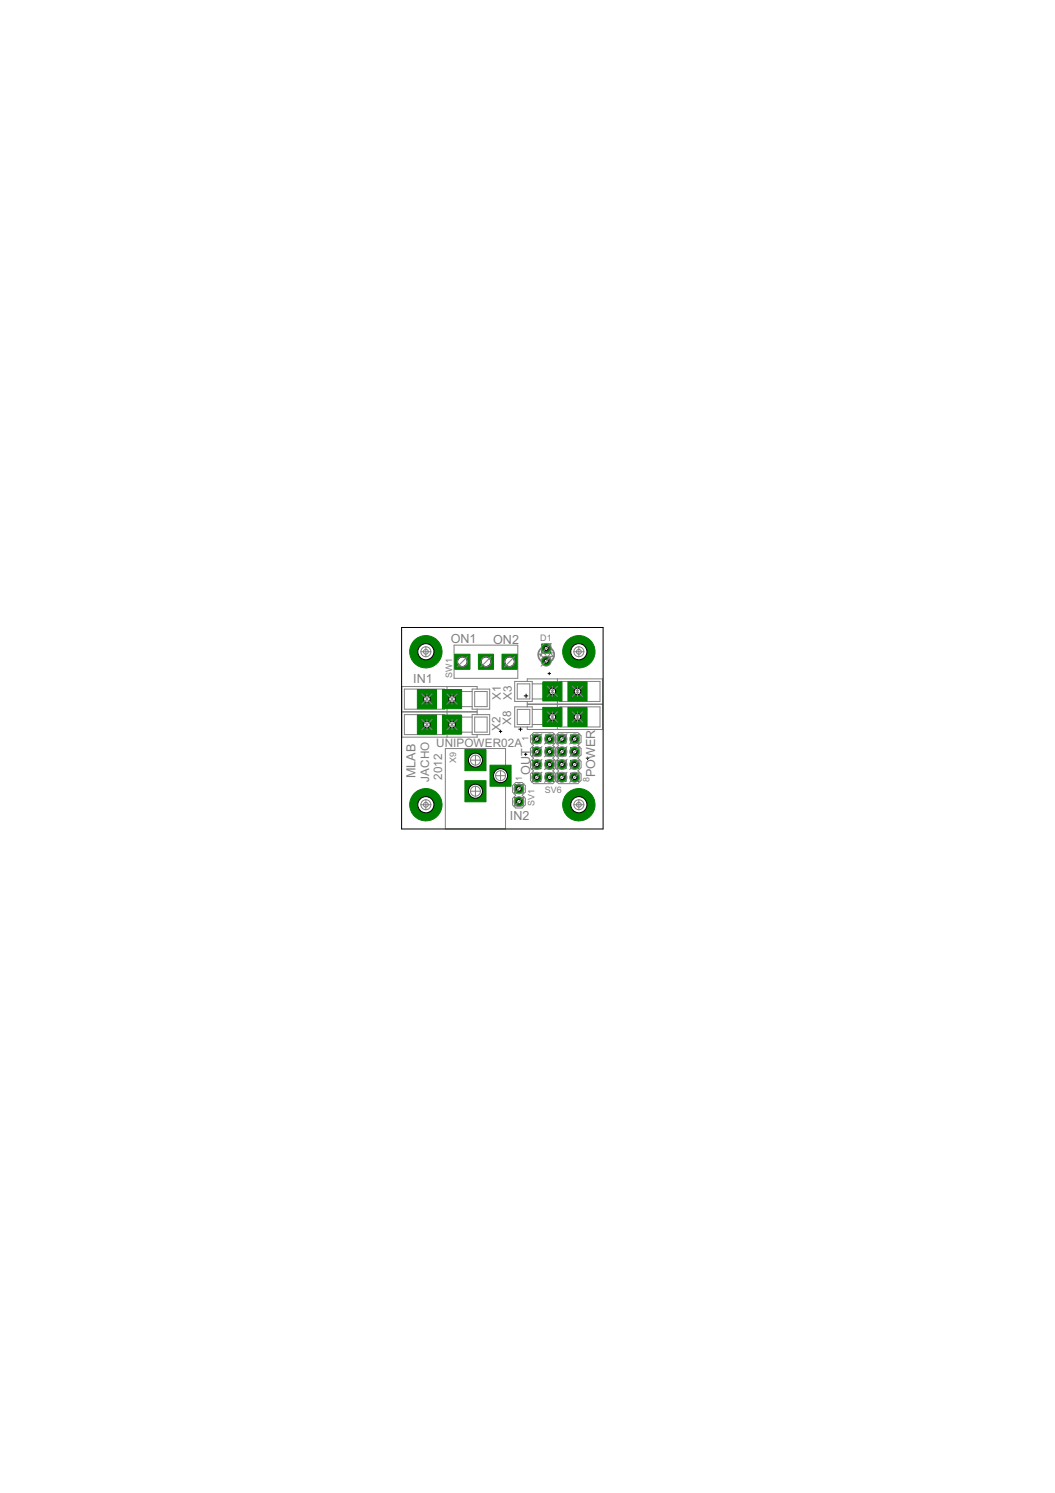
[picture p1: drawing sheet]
<svg xmlns="http://www.w3.org/2000/svg" width="210mm" height="297mm" viewBox="0 0 210 297" stroke-linecap="round" stroke-linejoin="round" font-family="sans-serif">
<defs><g id="words">
<g font-size="2.8" fill="#808080">
<text x="89.7" y="127.9">ON1</text>
<text x="98.1" y="128">ON2</text>
<text x="82.2" y="135.9">IN1</text>
<text x="82.7" y="154.8" transform="rotate(-90 82.7 154.8)">MLAB</text>
<text x="105.5" y="154.2" transform="rotate(-90 105.5 154.2)">OUT</text>
<text x="118.4" y="154.6" transform="rotate(-90 118.4 154.6)">POWER</text>
<text x="101.4" y="163.2">IN2</text>
</g>
<g font-size="2.6" fill="#808080">
<text x="99.6" y="139.2" transform="rotate(-90 99.6 139.2)">X1</text>
<text x="101.8" y="139.2" transform="rotate(-90 101.8 139.2)">X3</text>
<text x="86.8" y="148.6">UNIPOWER02A</text>
<text x="99.6" y="145.4" transform="rotate(-90 99.6 145.4)">X2</text>
<text x="101.7" y="144.2" transform="rotate(-90 101.7 144.2)">X8</text>
<text x="85.4" y="155.5" transform="rotate(-90 85.4 155.5)">JACHO</text>
<text x="88" y="155.2" transform="rotate(-90 88 155.2)">2012</text>
</g>
<g font-size="2" fill="#808080">
<text x="107.5" y="127.6">D1</text>
<text x="89.9" y="134.8" transform="rotate(-90 89.9 134.8)">SW1</text>
<text x="105.2" y="147.5" transform="rotate(-90 105.2 147.5)">1</text>
<text x="110.2" y="147.5" transform="rotate(-90 110.2 147.5)">1</text>
<text x="90.8" y="151.8" transform="rotate(-90 90.8 151.8)">X9</text>
<text x="103.9" y="155.4" transform="rotate(-90 103.9 155.4)">1</text>
<text x="112.3" y="155.6" transform="rotate(-90 112.3 155.6)">8</text>
<text x="117.3" y="155.6" transform="rotate(-90 117.3 155.6)">8</text>
<text x="106.3" y="160.3" transform="rotate(-90 106.3 160.3)">SV1</text>
<text x="108.4" y="157.7">SV6</text>
</g>
</g></defs>
<path d="M104.3 138.5h.7M104.7 138.1v.7M109 134h.5M109.3 133.8v.5M99.3 145.5h.5M99.6 145.3v.5M103.2 145.1h.7M103.5 144.8v.6M104.3 150.1h.5M104.6 149.8v.5M116.6 150.9h.6M116.9 150.6v.5" fill="none" stroke="#000" stroke-width=".2"/>
<g fill="none" stroke="#808080" stroke-width=".2">
<path d="M80.5 137.1h7.9v4h-7.9zM88.4 138.1h.5M88.9 136.6v5M90.3 128.4h12.7v6.6h-12.7zM93.9 137.1h3.5v4h-3.5zM93.9 137.6h-3v3h3M94.4 137.6h2.5v3h-2.5zM94.9 137.1v-.5h-15v5h15v-.5M102.4 135.6h3.5v4h-3.5zM102.9 136.1h2.5v3h-2.5zM104.9 135.6v-.5h15v5h-15v-.5M105.9 136.1h3v3h-3"/>
<path d="M107.4 130.1l.8 .8M107.4 130.1l.4 .2-.3 .2zM107.7 130.3l-.2 .1M107.8 129.5l.7 .8M107.8 129.5l.4 .1-.3 .3zM107.9 128.8h.3M108 129.6l-.1 .2M109.1 129.9h1M109.2 128.8h.2M109.2 129.1l.4 .3v.5M109.6 129.9l.5 .7h-1zM109.6 130.6v.5l-.4 .3"/>
<path d="M110.9 136.6h.5M110.9 135.1v5M110.9 138.6h.5M111.4 135.6h8v4h-8zM80.5 142.2h7.9v4h-7.9zM88.4 140.1h.5M88.4 145.2h.5M88.4 143.2h.5M88.6 148.9h12v16h-12zM88.9 141.7v5M93.9 142.2h3.5v4h-3.5zM93.9 142.7h-3v3h3"/>
<path d="M94.4 142.7h2.5v3h-2.5zM94.9 142.2v-.5h-15v5h15v-.5M102 156.3l.6-.6h1.3l.6 .6v1.3l-.6 .6 .6 .7v1.2l-.6 .7h-1.3l-.6-.7v-1.2l.6-.7-.6-.6zM102.4 140.6h3.5v4h-3.5zM102.9 141.1h2.5v3h-2.5zM104.9 140.6v-.5h15v5h-15v-.5M105.5 146.4l.7-.6h3.8l.6 .6v1.3l-.6 .6 .6 .6v1.3l-.6 .6 .6 .7v1.2l-.6 .7 .6 .6v1.3l-.6 .6h-3.8l-.7-.6v-1.3l.7-.6-.7-.7v-1.2l.7-.7-.7-.6v-1.3l.7-.6-.7-.6zM105.9 141.1h3v3h-3M110.5 146.4l.7-.6h3.8l.6 .6v1.3l-.6 .6 .6 .6v1.3l-.6 .6 .6 .7v1.2l-.6 .7 .6 .6v1.3l-.6 .6h-3.8l-.7-.6v-1.3l.7-.6-.7-.7v-1.2l.7-.7-.7-.6v-1.3l.7-.6-.7-.6zM110.9 141.6h.5M110.9 140.1v5M110.9 143.6h.5"/>
<path d="M111.4 140.6h8v4h-8z"/>
</g>
<g fill="#808080" stroke="#808080" stroke-width=".2">
<path d="M107.5 129.1l.4-.3 .1 .1a1.52 1.52 0 0 0-.9 1.5 1.52 1.52 0 0 0 1.1 1.3v.1a1.66 1.66 0 0 1-.7-2.7z" fill-rule="evenodd"/>
<path d="M109.4 128.8a1.66 1.66 0 0 1 .9 1.6 1.66 1.66 0 0 1-1.1 1.4l-.1-.1a1.52 1.52 0 0 0 1.1-1.3 1.52 1.52 0 0 0-.9-1.5z" fill-rule="evenodd"/>
</g>
<path d="M103 159.2h.5v.5h-.5z" fill="#808080" stroke="#808080" stroke-width=".2"/>
<path d="M88 137.2h3.8v3.8h-3.8z" fill="#008000" stroke="#008000" stroke-width=".2"/>
<circle cx="89.9" cy="139.1" r=".66" fill="#fff" stroke="#000" stroke-width=".2"/>
<path d="M83 137.2h3.8v3.8h-3.8z" fill="#008000" stroke="#008000" stroke-width=".2"/>
<circle cx="84.9" cy="139.1" r=".66" fill="#fff" stroke="#000" stroke-width=".2"/>
<path d="M88 142.3h3.8v3.8h-3.8z" fill="#008000" stroke="#008000" stroke-width=".2"/>
<circle cx="89.9" cy="144.2" r=".66" fill="#fff" stroke="#000" stroke-width=".2"/>
<path d="M83 142.3h3.8v3.8h-3.8z" fill="#008000" stroke="#008000" stroke-width=".2"/>
<circle cx="84.9" cy="144.2" r=".66" fill="#fff" stroke="#000" stroke-width=".2"/>
<path d="M108 140.7h3.8v3.8h-3.8z" fill="#008000" stroke="#008000" stroke-width=".2"/>
<circle cx="109.9" cy="142.6" r=".66" fill="#fff" stroke="#000" stroke-width=".2"/>
<path d="M113 140.7h3.8v3.8h-3.8z" fill="#008000" stroke="#008000" stroke-width=".2"/>
<circle cx="114.9" cy="142.6" r=".66" fill="#fff" stroke="#000" stroke-width=".2"/>
<path d="M108 135.7h3.8v3.8h-3.8z" fill="#008000" stroke="#008000" stroke-width=".2"/>
<circle cx="109.9" cy="137.6" r=".66" fill="#fff" stroke="#000" stroke-width=".2"/>
<path d="M113 135.7h3.8v3.8h-3.8z" fill="#008000" stroke="#008000" stroke-width=".2"/>
<circle cx="114.9" cy="137.6" r=".66" fill="#fff" stroke="#000" stroke-width=".2"/>
<circle cx="108.7" cy="131.5" r=".89" fill="#008000" stroke="#008000" stroke-width=".2"/>
<circle cx="108.7" cy="131.5" r=".4" fill="#fff" stroke="#000" stroke-width=".2"/>
<path d="M107.8 128.1h1.8v1.8h-1.8z" fill="#008000" stroke="#008000" stroke-width=".2"/>
<circle cx="108.7" cy="129" r=".4" fill="#fff" stroke="#000" stroke-width=".2"/>
<path d="M92.5 149.1h4.2v4.2h-4.2z" fill="#008000" stroke="#008000" stroke-width=".2"/>
<circle cx="94.6" cy="151.2" r="1.4" fill="#fff" stroke="#000" stroke-width=".2"/>
<path d="M97.5 152.2h4.2v4.2h-4.2z" fill="#008000" stroke="#008000" stroke-width=".2"/>
<circle cx="99.6" cy="154.3" r="1.4" fill="#fff" stroke="#000" stroke-width=".2"/>
<path d="M92.5 155.3h4.2v4.2h-4.2z" fill="#008000" stroke="#008000" stroke-width=".2"/>
<circle cx="94.6" cy="157.4" r="1.4" fill="#fff" stroke="#000" stroke-width=".2"/>
<circle cx="115.2" cy="129.7" r="3.2" fill="#008000" stroke="#008000" stroke-width=".2"/>
<circle cx="115.2" cy="129.7" r="1.61" fill="#fff" stroke="#000" stroke-width=".2"/>
<circle cx="84.7" cy="129.7" r="3.2" fill="#008000" stroke="#008000" stroke-width=".2"/>
<circle cx="84.7" cy="129.7" r="1.61" fill="#fff" stroke="#000" stroke-width=".2"/>
<circle cx="115.2" cy="160.1" r="3.2" fill="#008000" stroke="#008000" stroke-width=".2"/>
<circle cx="115.2" cy="160.1" r="1.61" fill="#fff" stroke="#000" stroke-width=".2"/>
<circle cx="84.7" cy="160.1" r="3.2" fill="#008000" stroke="#008000" stroke-width=".2"/>
<circle cx="84.7" cy="160.1" r="1.61" fill="#fff" stroke="#000" stroke-width=".2"/>
<path d="M106 146.2h1.6v1.6h-1.6z" fill="#008000" stroke="#008000" stroke-width=".2"/>
<circle cx="106.8" cy="147" r=".44" fill="#fff" stroke="#000" stroke-width=".2"/>
<path d="M106 148.7h1.6v1.7h-1.6z" fill="#008000" stroke="#008000" stroke-width=".2"/>
<circle cx="106.8" cy="149.6" r=".44" fill="#fff" stroke="#000" stroke-width=".2"/>
<path d="M106 151.3h1.6v1.6h-1.6z" fill="#008000" stroke="#008000" stroke-width=".2"/>
<circle cx="106.8" cy="152.1" r=".44" fill="#fff" stroke="#000" stroke-width=".2"/>
<path d="M106 153.8h1.6v1.7h-1.6z" fill="#008000" stroke="#008000" stroke-width=".2"/>
<circle cx="106.8" cy="154.6" r=".44" fill="#fff" stroke="#000" stroke-width=".2"/>
<path d="M108.5 146.2h1.7v1.6h-1.7z" fill="#008000" stroke="#008000" stroke-width=".2"/>
<circle cx="109.3" cy="147" r=".44" fill="#fff" stroke="#000" stroke-width=".2"/>
<path d="M108.5 148.7h1.7v1.7h-1.7z" fill="#008000" stroke="#008000" stroke-width=".2"/>
<circle cx="109.3" cy="149.6" r=".44" fill="#fff" stroke="#000" stroke-width=".2"/>
<path d="M108.5 151.3h1.7v1.6h-1.7z" fill="#008000" stroke="#008000" stroke-width=".2"/>
<circle cx="109.3" cy="152.1" r=".44" fill="#fff" stroke="#000" stroke-width=".2"/>
<path d="M108.5 153.8h1.7v1.7h-1.7z" fill="#008000" stroke="#008000" stroke-width=".2"/>
<circle cx="109.3" cy="154.6" r=".44" fill="#fff" stroke="#000" stroke-width=".2"/>
<path d="M111 146.2h1.6v1.6h-1.6z" fill="#008000" stroke="#008000" stroke-width=".2"/>
<circle cx="111.8" cy="147" r=".44" fill="#fff" stroke="#000" stroke-width=".2"/>
<path d="M111 148.7h1.6v1.7h-1.6z" fill="#008000" stroke="#008000" stroke-width=".2"/>
<circle cx="111.8" cy="149.6" r=".44" fill="#fff" stroke="#000" stroke-width=".2"/>
<path d="M111 151.3h1.6v1.6h-1.6z" fill="#008000" stroke="#008000" stroke-width=".2"/>
<circle cx="111.8" cy="152.1" r=".44" fill="#fff" stroke="#000" stroke-width=".2"/>
<path d="M111 153.8h1.6v1.7h-1.6z" fill="#008000" stroke="#008000" stroke-width=".2"/>
<circle cx="111.8" cy="154.6" r=".44" fill="#fff" stroke="#000" stroke-width=".2"/>
<path d="M113.5 146.2h1.7v1.6h-1.7z" fill="#008000" stroke="#008000" stroke-width=".2"/>
<circle cx="114.3" cy="147" r=".44" fill="#fff" stroke="#000" stroke-width=".2"/>
<path d="M113.5 148.7h1.7v1.7h-1.7z" fill="#008000" stroke="#008000" stroke-width=".2"/>
<circle cx="114.3" cy="149.6" r=".44" fill="#fff" stroke="#000" stroke-width=".2"/>
<path d="M113.5 151.3h1.7v1.6h-1.7z" fill="#008000" stroke="#008000" stroke-width=".2"/>
<circle cx="114.3" cy="152.1" r=".44" fill="#fff" stroke="#000" stroke-width=".2"/>
<path d="M113.5 153.8h1.7v1.7h-1.7z" fill="#008000" stroke="#008000" stroke-width=".2"/>
<circle cx="114.3" cy="154.6" r=".44" fill="#fff" stroke="#000" stroke-width=".2"/>
<path d="M95.2 130.2h3v3h-3z" fill="#008000" stroke="#008000" stroke-width=".2"/>
<circle cx="96.7" cy="131.7" r=".95" fill="#fff" stroke="#000" stroke-width=".2"/>
<path d="M99.9 130.2h3v3h-3z" fill="#008000" stroke="#008000" stroke-width=".2"/>
<circle cx="101.4" cy="131.7" r=".95" fill="#fff" stroke="#000" stroke-width=".2"/>
<path d="M90.5 130.2h3v3h-3z" fill="#008000" stroke="#008000" stroke-width=".2"/>
<circle cx="92" cy="131.7" r=".95" fill="#fff" stroke="#000" stroke-width=".2"/>
<path d="M102.4 156.1h1.7v1.7h-1.7z" fill="#008000" stroke="#008000" stroke-width=".2"/>
<circle cx="103.3" cy="157" r=".44" fill="#fff" stroke="#000" stroke-width=".2"/>
<path d="M102.4 158.7h1.7v1.6h-1.7z" fill="#008000" stroke="#008000" stroke-width=".2"/>
<circle cx="103.3" cy="159.5" r=".44" fill="#fff" stroke="#000" stroke-width=".2"/>
<path d="M79.9 124.8h40.1v40.1h-40.1z" fill="none" stroke="#000" stroke-width=".2"/>
<g fill="none" stroke="#808080" stroke-width=".2">
<path d="M83.7 129.7h2M83.9 138.1l2.1 2M84.7 128.7v2M84.9 138.1v2M86 138.1l-2.1 2M88.9 138.1l2.1 2M89.9 138.1v2M91 138.1l-2.1 2M93 130.6l-2 2.1M97.7 130.6l-2 2.1M102.4 130.6l-2 2.1M108.9 136.5l2 2.1"/>
<path d="M109.7 130.5l-2 2M109.7 128l-2 2M109.9 136.5v2.1M110.9 136.5l-2 2.1M113.9 136.5l2 2.1M114.2 129.7h2M114.9 136.5v2.1M115.2 128.7v2M115.9 136.5l-2 2.1M83.9 143.2l2.1 2M84.7 159.1v2M84.9 143.2v2"/>
<path d="M86 143.2l-2.1 2M88.9 143.2l2.1 2M89.9 143.2v2M91 143.2l-2.1 2M93.6 151.2h2M93.6 157.4h2M94.6 150.2v2.1M94.6 156.4v2M98.6 154.3h2M99.6 153.3v2M104.3 155.9l-2.1 2.1M104.3 158.5l-2.1 2"/>
<path d="M107.8 146l-2 2M107.8 148.5l-2 2.1M107.8 151.1l-2 2M107.8 153.6l-2 2.1M108.9 141.6l2 2.1M109.9 141.6v2.1M110.4 146l-2.1 2M110.4 148.5l-2.1 2.1M110.4 151.1l-2.1 2M110.4 153.6l-2.1 2.1M110.9 141.6l-2 2.1M112.8 146l-2 2"/>
<path d="M112.8 148.5l-2 2.1M112.8 151.1l-2 2M112.8 153.6l-2 2.1M113.9 141.6l2 2.1M114.9 141.6v2.1M115.2 159.1v2M115.4 148.5l-2.1 2.1M115.4 151.1l-2.1 2M115.4 146l-2.1 2M115.4 153.6l-2.1 2.1M115.9 141.6l-2 2.1M83.7 160.1h2"/>
<path d="M114.2 160.1h2"/>
<circle cx="84.7" cy="129.7" r=".99"/>
<circle cx="84.7" cy="129.7" r=".49"/>
<circle cx="92" cy="131.7" r=".99"/>
<circle cx="96.7" cy="131.7" r=".99"/>
<circle cx="101.4" cy="131.7" r=".99"/>
<circle cx="108.7" cy="129" r=".99"/>
<circle cx="108.7" cy="131.5" r=".99"/>
<circle cx="115.2" cy="129.7" r=".99"/>
<circle cx="115.2" cy="129.7" r=".49"/>
<circle cx="94.6" cy="151.2" r=".99"/>
<circle cx="94.6" cy="157.4" r=".99"/>
<circle cx="99.6" cy="154.3" r=".99"/>
<circle cx="103.3" cy="157" r=".99"/>
<circle cx="103.3" cy="159.5" r=".99"/>
<circle cx="106.8" cy="149.6" r=".99"/>
<circle cx="106.8" cy="154.6" r=".99"/>
<circle cx="106.8" cy="147" r=".99"/>
<circle cx="106.8" cy="152.1" r=".99"/>
<circle cx="109.3" cy="147" r=".99"/>
<circle cx="109.3" cy="149.6" r=".99"/>
<circle cx="109.3" cy="152.1" r=".99"/>
<circle cx="109.3" cy="154.6" r=".99"/>
<circle cx="111.8" cy="154.6" r=".99"/>
<circle cx="111.8" cy="147" r=".99"/>
<circle cx="111.8" cy="149.6" r=".99"/>
<circle cx="111.8" cy="152.1" r=".99"/>
<circle cx="114.3" cy="154.6" r=".99"/>
<circle cx="114.3" cy="149.6" r=".99"/>
<circle cx="114.3" cy="147" r=".99"/>
<circle cx="114.3" cy="152.1" r=".99"/>
<circle cx="84.7" cy="160.1" r=".99"/>
<circle cx="84.7" cy="160.1" r=".49"/>
<circle cx="115.2" cy="160.1" r=".99"/>
<circle cx="115.2" cy="160.1" r=".49"/>
</g>
<use href="#words"/>
</svg>
